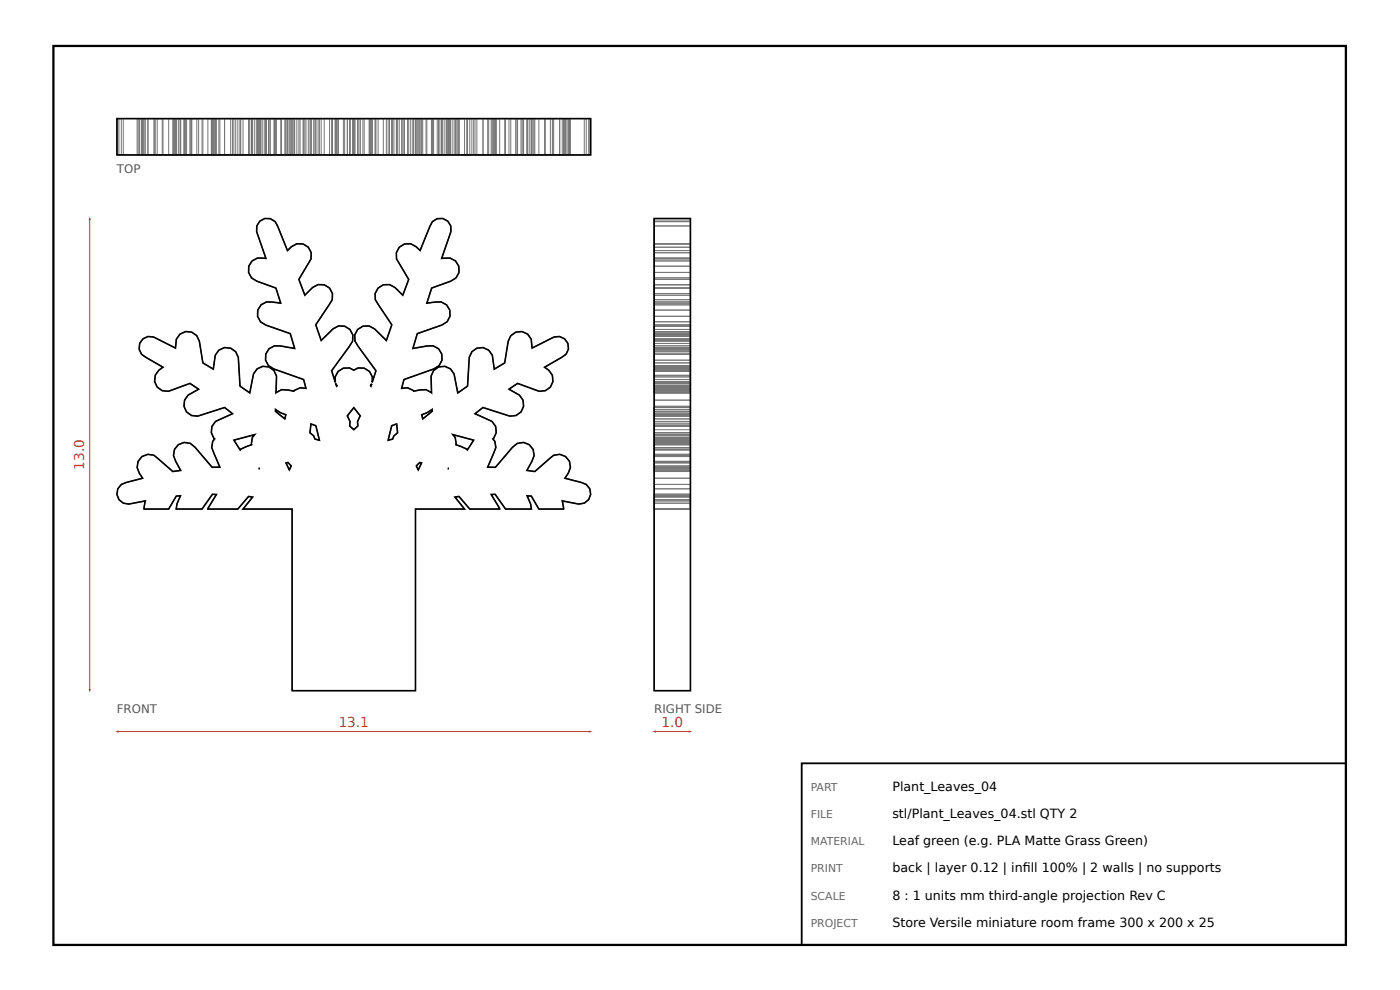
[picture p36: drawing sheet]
<svg xmlns="http://www.w3.org/2000/svg" width="297mm" height="210mm" viewBox="0 0 297 210" stroke-linecap="round" stroke-linejoin="round" font-family="sans-serif">
<defs><g id="words">
<g font-size="2.9" fill="#c0392b">
<text x="17.9" y="99.6" transform="rotate(-90 17.9 99.6)">13.0</text>
<text x="71.9" y="154.1">13.1</text>
<text x="140.3" y="154.1">1.0</text>
</g>
<g font-size="2.7">
<text x="189.3" y="167.6">Plant_Leaves_04</text>
<text x="189.3" y="173.4">stl/Plant_Leaves_04.stl QTY 2</text>
<text x="189.3" y="179.2">Leaf green (e.g. PLA Matte Grass Green)</text>
<text x="189.3" y="184.9">back | layer 0.12 | infll 100% | 2 walls | no supports</text>
<text x="217" y="184.9">i</text>
<text x="189.3" y="190.7">8 : 1 units mm third-angle projection Rev C</text>
<text x="189.3" y="196.5">Store Versile miniature room frame 300 x 200 x 25</text>
</g>
<g font-size="2.5" fill="#555">
<text x="24.8" y="36.7">TOP</text>
<text x="24.8" y="151.2">FRONT</text>
<text x="138.8" y="151.2">RIGHT SIDE</text>
</g>
<g font-size="2.3" fill="#666">
<text x="172" y="167.6">PART</text>
<text x="172" y="173.4">FILE</text>
<text x="172" y="179.2">MATERIAL</text>
<text x="172" y="184.9">PRINT</text>
<text x="172" y="190.7">SCALE</text>
<text x="172" y="196.5">PROJECT</text>
</g>
</g></defs>
<path d="M11.3 9.7h274.2v190.6h-274.2z" fill="none" stroke="#000" stroke-width=".48"/>
<g fill="none" stroke="#777" stroke-width=".21">
<path d="M24.8 25.1h100.5v7.7h-100.5zM25 25.1v7.7M25.2 25.1v7.7M25.7 25.1v7.7M26.2 25.1v7.7M29.1 25.1v7.7M29.3 25.1v7.7M29.5 25.1v7.7M29.6 25.1v7.7M30 25.1v7.7M30.1 25.1v7.7M30.3 25.1v7.7"/>
<path d="M30.5 25.1v7.7M30.8 25.1v7.7M31.4 25.1v7.7M32.7 25.1v7.7M32.8 25.1v7.7M32.9 25.1v7.7M33.4 25.1v7.7M34.4 25.1v7.7M34.6 25.1v7.7M35.8 25.1v7.7M36.7 25.1v7.7M36.8 25.1v7.7"/>
<path d="M37 25.1v7.7M37.2 25.1v7.7M37.4 25.1v7.7M37.8 25.1v7.7M38.2 25.1v7.7M38.3 25.1v7.7M39 25.1v7.7M39.1 25.1v7.7M39.2 25.1v7.7M39.4 25.1v7.7M39.6 25.1v7.7M40.3 25.1v7.7"/>
<path d="M40.4 25.1v7.7M40.6 25.1v7.7M40.7 25.1v7.7M41.8 25.1v7.7M42.1 25.1v7.7M42.9 25.1v7.7M43 25.1v7.7M44.1 25.1v7.7M44.8 25.1v7.7M44.9 25.1v7.7M45 25.1v7.7M45.1 25.1v7.7"/>
<path d="M45.3 25.1v7.7M45.4 25.1v7.7M45.6 25.1v7.7M45.7 25.1v7.7M45.9 25.1v7.7M46.4 25.1v7.7M46.6 25.1v7.7M47.6 25.1v7.7M48.9 25.1v7.7M49.3 25.1v7.7M49.6 25.1v7.7M50 25.1v7.7"/>
<path d="M50.4 25.1v7.7M50.9 25.1v7.7M51 25.1v7.7M51.1 25.1v7.7M51.6 25.1v7.7M52.7 25.1v7.7M52.8 25.1v7.7M53 25.1v7.7M53.4 25.1v7.7M53.5 25.1v7.7M53.6 25.1v7.7M54 25.1v7.7"/>
<path d="M54.5 25.1v7.7M54.6 25.1v7.7M54.7 25.1v7.7M54.9 25.1v7.7M55 25.1v7.7M55.1 25.1v7.7M55.3 25.1v7.7M55.4 25.1v7.7M55.7 25.1v7.7M56.2 25.1v7.7M56.3 25.1v7.7M56.4 25.1v7.7"/>
<path d="M56.5 25.1v7.7M57 25.1v7.7M57.4 25.1v7.7M58.1 25.1v7.7M58.2 25.1v7.7M58.4 25.1v7.7M58.5 25.1v7.7M59.6 25.1v7.7M59.7 25.1v7.7M60.4 25.1v7.7M60.6 25.1v7.7M60.7 25.1v7.7"/>
<path d="M61 25.1v7.7M61.1 25.1v7.7M61.4 25.1v7.7M61.6 25.1v7.7M61.8 25.1v7.7M62 25.1v7.7M62.3 25.1v7.7M62.5 25.1v7.7M63 25.1v7.7M63.4 25.1v7.7M63.7 25.1v7.7M64.3 25.1v7.7"/>
<path d="M64.4 25.1v7.7M64.7 25.1v7.7M64.9 25.1v7.7M65.4 25.1v7.7M65.8 25.1v7.7M66 25.1v7.7M66.5 25.1v7.7M66.8 25.1v7.7M67 25.1v7.7M67.5 25.1v7.7M67.8 25.1v7.7M68.1 25.1v7.7"/>
<path d="M68.8 25.1v7.7M69.9 25.1v7.7M70.4 25.1v7.7M70.5 25.1v7.7M71.1 25.1v7.7M71.3 25.1v7.7M71.4 25.1v7.7M71.5 25.1v7.7M71.7 25.1v7.7M71.8 25.1v7.7M72.8 25.1v7.7M73.1 25.1v7.7"/>
<path d="M73.7 25.1v7.7M74.2 25.1v7.7M74.8 25.1v7.7M75.1 25.1v7.7M75.3 25.1v7.7M75.8 25.1v7.7M75.9 25.1v7.7M76.4 25.1v7.7M77 25.1v7.7M77.3 25.1v7.7M78.3 25.1v7.7M78.4 25.1v7.7"/>
<path d="M78.6 25.1v7.7M78.7 25.1v7.7M78.9 25.1v7.7M79 25.1v7.7M79.6 25.1v7.7M79.8 25.1v7.7M80.2 25.1v7.7M81.3 25.1v7.7M82 25.1v7.7M82.3 25.1v7.7M82.6 25.1v7.7M83.1 25.1v7.7"/>
<path d="M83.3 25.1v7.7M83.6 25.1v7.7M84.1 25.1v7.7M84.4 25.1v7.7M84.7 25.1v7.7M85.2 25.1v7.7M85.5 25.1v7.7M85.7 25.1v7.7M85.8 25.1v7.7M86.5 25.1v7.7M86.7 25.1v7.7M87.1 25.1v7.7"/>
<path d="M87.6 25.1v7.7M87.7 25.1v7.7M87.8 25.1v7.7M88.1 25.1v7.7M88.3 25.1v7.7M88.5 25.1v7.7M88.7 25.1v7.7M89 25.1v7.7M89.1 25.1v7.7M89.4 25.1v7.7M89.5 25.1v7.7M89.7 25.1v7.7"/>
<path d="M90.4 25.1v7.7M90.6 25.1v7.7M91.5 25.1v7.7M91.6 25.1v7.7M91.7 25.1v7.7M91.9 25.1v7.7M92 25.1v7.7M92.8 25.1v7.7M93 25.1v7.7M93.1 25.1v7.7M93.6 25.1v7.7M93.7 25.1v7.7"/>
<path d="M93.8 25.1v7.7M93.9 25.1v7.7M94.4 25.1v7.7M94.7 25.1v7.7M94.9 25.1v7.7M95 25.1v7.7M95.1 25.1v7.7M95.2 25.1v7.7M95.4 25.1v7.7M95.5 25.1v7.7M95.6 25.1v7.7M96.1 25.1v7.7"/>
<path d="M96.5 25.1v7.7M96.6 25.1v7.7M96.7 25.1v7.7M96.8 25.1v7.7M97.1 25.1v7.7M97.3 25.1v7.7M97.4 25.1v7.7M98.6 25.1v7.7M99 25.1v7.7M99.2 25.1v7.7M99.7 25.1v7.7M100.1 25.1v7.7"/>
<path d="M100.5 25.1v7.7M100.8 25.1v7.7M101.2 25.1v7.7M102.5 25.1v7.7M103.5 25.1v7.7M103.7 25.1v7.7M104.2 25.1v7.7M104.4 25.1v7.7M104.6 25.1v7.7M104.7 25.1v7.7M104.9 25.1v7.7M105 25.1v7.7"/>
<path d="M105.1 25.1v7.7M105.2 25.1v7.7M105.3 25.1v7.7M106 25.1v7.7M107.1 25.1v7.7M107.3 25.1v7.7M108 25.1v7.7M108.4 25.1v7.7M109.4 25.1v7.7M109.5 25.1v7.7M109.8 25.1v7.7M110.5 25.1v7.7"/>
<path d="M110.7 25.1v7.7M111 25.1v7.7M111.1 25.1v7.7M111.8 25.1v7.7M111.9 25.1v7.7M112.3 25.1v7.7M112.7 25.1v7.7M112.9 25.1v7.7M113.1 25.1v7.7M113.3 25.1v7.7M113.5 25.1v7.7M114.3 25.1v7.7"/>
<path d="M115.5 25.1v7.7M115.7 25.1v7.7M116.8 25.1v7.7M117.2 25.1v7.7M117.3 25.1v7.7M117.5 25.1v7.7M118.7 25.1v7.7M118.8 25.1v7.7M119.3 25.1v7.7M119.6 25.1v7.7M119.8 25.1v7.7M120 25.1v7.7"/>
<path d="M120.1 25.1v7.7M120.5 25.1v7.7M120.6 25.1v7.7M120.8 25.1v7.7M121 25.1v7.7M124 25.1v7.7M124.4 25.1v7.7M124.9 25.1v7.7M125.1 25.1v7.7M138.8 46.3h7.7v100.1h-7.7zM138.8 46.9h7.7M138.8 46.4h7.7"/>
<path d="M138.8 57.8h7.7M138.8 58.9h7.7M138.8 54.8h7.7M138.8 53.1h7.7M138.8 51.7h7.7M138.8 53.6h7.7M138.8 52.4h7.7M138.8 47h7.7M138.8 47.9h7.7M138.8 56.4h7.7M138.8 55.3h7.7M138.8 54.7h7.7"/>
<path d="M138.8 59.2h7.7M138.8 54.9h7.7M138.8 79.9h7.7M138.8 74.6h7.7M138.8 73.7h7.7M138.8 73.8h7.7M138.8 77.9h7.7M138.8 71.3h7.7M138.8 72.8h7.7M138.8 75.1h7.7M138.8 78.5h7.7M138.8 77.8h7.7"/>
<path d="M138.8 79.6h7.7M138.8 74h7.7M138.8 71.8h7.7M138.8 70.3h7.7M138.8 71.2h7.7M138.8 70.4h7.7M138.8 70.8h7.7M138.8 71.9h7.7M138.8 76.9h7.7M138.8 67.1h7.7M138.8 68.2h7.7M138.8 78.3h7.7"/>
<path d="M138.8 74.2h7.7M138.8 77.7h7.7M138.8 78.2h7.7M138.8 72.3h7.7M138.8 71h7.7M138.8 69.1h7.7M138.8 76.4h7.7M138.8 77.5h7.7M138.8 73.9h7.7M138.8 73.3h7.7M138.8 65.7h7.7M138.8 64h7.7"/>
<path d="M138.8 64.6h7.7M138.8 64.3h7.7M138.8 70.7h7.7M138.8 78.7h7.7M138.8 61.1h7.7M138.8 62.6h7.7M138.8 60.3h7.7M138.8 63.5h7.7M138.8 62.2h7.7M138.8 68.9h7.7M138.8 72.2h7.7M138.8 69.8h7.7"/>
<path d="M138.8 69.2h7.7M138.8 78.6h7.7M138.8 78h7.7M49.6 93.3l4.4-1.2-.5 .7-.1 1.5-2.3 .9-.1 .2zM54.9 99.3h.1zM58.4 86.8l1.2 .7 1 .4-.2 .9-2-1.6zM58.4 86.8h.1M58.6 83.3l.1-3.6a2.54 2.54 0 0 0-2.3-2.1 2.54 2.54 0 0 0-2.6 1.7l-.8 4-2.1-1.4-.3-6.1a2.54 2.54 0 0 0-2.3-2.1 2.54 2.54 0 0 0-2.6 1.6l-.4 3-2.3-1.4-.7-4.5a2.54 2.54 0 0 0-2.3-2.1 2.54 2.54 0 0 0-2.6 1.6l-.2 1.9-4.6-2.3a2.31 2.31 0 0 0-3 1.3 2.31 2.31 0 0 0 1.4 3l3.6 2.1a2.67 2.67 0 0 0-1.8 2.4 2.67 2.67 0 0 0 1.6 2.5l1.3 .2 4.6-1.7 1.8 1.2-2.2 1.3a2.54 2.54 0 0 0-.7 3 2.54 2.54 0 0 0 2.8 1.4l5.6-1.8 1.7 1.3-2.4 1.1a2.5 2.5 0 0 0-2 1.7 2.5 2.5 0 0 0 .7 2.5l-.5 .6-.2 1.3 1.7 4.1-1.6 .1-3.6-4.3a2.54 2.54 0 0 0-3.6-.5 2.54 2.54 0 0 0-.5 3.5l1 1.9-1.6 .3-3-2.7a2.54 2.54 0 0 0-3.6-.5 2.54 2.54 0 0 0-.5 3.5l.7 1.1-3.4 .9a2.31 2.31 0 0 0-2.1 2.5 2.31 2.31 0 0 0 2.5 2.1l3.5-.7-.3 1.7h5.3l1.6-2.7 .9-.1-.8 1.7-.1 1.1h5.5l2.2-3.1h.8l-1.8 3.1h6.3l2.3-2.6 .9 .1-2 2.5h10.4v38.5h26.1v-38.5h10.5l-2.1-2.5 .9-.1 2.3 2.6h6.3l-1.8-3.1h.8l2.3 3.1h5.4l-.1-1.1-.8-1.7 .9 .1 1.6 2.7h5.3l-.3-1.7 3.5 .7a2.31 2.31 0 0 0 2.5-2.1 2.31 2.31 0 0 0-2-2.5l-3.5-.9 .7-1.1a2.54 2.54 0 0 0-.5-3.5 2.54 2.54 0 0 0-3.6 .5l-2.9 2.7-1.7-.3 1-1.9a2.55 2.55 0 0 0-.5-3.5 2.55 2.55 0 0 0-3.6 .5l-3.6 4.3-1.6-.1 1.7-4.1-.2-1.3-.4-.6a2.48 2.48 0 0 0 .6-2.5 2.48 2.48 0 0 0-2-1.7l-2.4-1.1 1.7-1.3 5.7 1.8a2.54 2.54 0 0 0 2.7-1.4 2.54 2.54 0 0 0-.7-3l-2.2-1.3 1.8-1.2 4.6 1.7a2.54 2.54 0 0 0 2.7-1.5 2.54 2.54 0 0 0-.7-3l-.9-.6 3.6-2.1a2.31 2.31 0 0 0 1.4-3 2.31 2.31 0 0 0-3-1.3l-4.6 2.3-.2-1.9a2.54 2.54 0 0 0-2.6-1.6 2.54 2.54 0 0 0-2.3 2.1l-.7 4.5-2.2 1.4-.5-3a2.54 2.54 0 0 0-2.6-1.6 2.54 2.54 0 0 0-2.2 2.1l-.4 6.1-2.1 1.4-.8-4a2.54 2.54 0 0 0-2.6-1.7 2.54 2.54 0 0 0-2.3 2.1l.2 3.6M58.6 83.2l1.1-.6 1.3 .1 1.3 .2 1.4-.7 1.2 .1-.5-1.8-6.3-2.3a2.54 2.54 0 0 1-1.7-3.1 2.54 2.54 0 0 1 3.2-1.7l2.9 .5-.9-3.2-5.2-1.8a2.54 2.54 0 0 1-1.7-3.2 2.54 2.54 0 0 1 3.1-1.7l1.8 .3-1.1-3.2-4-1.5a2.54 2.54 0 0 1-1.7-3.2 2.54 2.54 0 0 1 3.1-1.7l.5 .1-2-5.7a2.31 2.31 0 0 1 1.8-2.8 2.31 2.31 0 0 1 2.7 1.7l2.1 5.1 .8-.8a2.53 2.53 0 0 1 3.1-.3 2.53 2.53 0 0 1 1.1 2.9l-2.6 4.3 1.3 3.4 1.6-1.6a2.54 2.54 0 0 1 3.6 .1 2.54 2.54 0 0 1-.1 3.6l-2.8 4.2 1.1 3.3 2.5-2.5a2.54 2.54 0 0 1 3.6 .1 2.54 2.54 0 0 1-.1 3.6l-3.7 5.2 .7 2.5a2.47 2.47 0 0 1 1.1-2.7 2.47 2.47 0 0 1 2.9 .1 2.46 2.46 0 0 1 2.8-.1 2.46 2.46 0 0 1 1.1 2.7l.8-2.5-3.8-5.2a2.54 2.54 0 0 1-.1-3.6 2.54 2.54 0 0 1 3.6-.1l2.5 2.5 1.1-3.3-2.8-4.2a2.54 2.54 0 0 1-.1-3.6 2.54 2.54 0 0 1 3.6-.1l1.7 1.6 1.2-3.4-2.6-4.3a2.53 2.53 0 0 1 1.1-2.9 2.53 2.53 0 0 1 3.1 .3l.8 .8 2.1-5.1a2.31 2.31 0 0 1 2.7-1.7 2.31 2.31 0 0 1 1.8 2.8l-2 5.7a2.72 2.72 0 0 1 3.7 3l-.6 1.1-1.2 .7-4 1.5-1 3.2 1.7-.3a2.54 2.54 0 0 1 3.1 1.7 2.54 2.54 0 0 1-1.7 3.2l-5.2 1.8-.9 3.2 3-.5a2.54 2.54 0 0 1 3.1 1.7 2.54 2.54 0 0 1-1.7 3.1l-6.3 2.3-.5 1.8 1.3-.1 1.3 .7 1.3-.2 1.3-.1 1.1 .6M58.6 83.2v.1M60.7 98.1h.4l.7 .7-.4 .8zM66 89.9l1 .4 .8 3-1-.2-.3-.7-.7-.6z"/>
<path d="M71.3 81.4l.2 .4-.1 .1zM75.1 86.4l1.3 1.8-.6 1.2 .1 .9-.8 .8-.9-.8 .1-.9-.6-1.2zM78.9 81.4l-.2 .5-.1-.1zM83.1 90.3l1-.4 .3 1.9-.8 .6-.3 .7-1 .2zM89 98.1h.4l-.7 1.5-.4-.8zM89.5 87.9l1-.4 1.2-.7v.4l-2 1.6zM91.5 83.2l.1 .1M91.7 86.8h.1M95.1 99.3h.1zM96.1 92.1l4.4 1.2-1.3 2.1-.2-.2-2.3-.9-.1-1.5zM138.8 96.8h7.7M138.8 99.1h7.7"/>
<path d="M138.8 97.8h7.7M138.8 81.8h7.7M138.8 81.1h7.7M138.8 90.4h7.7M138.8 91.7h7.7M138.8 93h7.7M138.8 96.3h7.7M138.8 82.1h7.7M138.8 82.8h7.7M138.8 96.5h7.7M138.8 100h7.7M138.8 99.7h7.7"/>
<path d="M138.8 94h7.7M138.8 87.3h7.7M138.8 88.1h7.7M138.8 94.3h7.7M138.8 95.3h7.7M138.8 96.6h7.7M138.8 93.8h7.7M138.8 92.9h7.7M138.8 99h7.7M138.8 95.4h7.7M138.8 99.3h7.7M138.8 94.9h7.7"/>
<path d="M138.8 93.6h7.7M138.8 93.3h7.7M138.8 83.3h7.7M138.8 87.2h7.7M138.8 92.1h7.7M138.8 89.3h7.7M138.8 81.3h7.7M138.8 87.7h7.7M138.8 86.1h7.7M138.8 84.8h7.7M138.8 82.5h7.7M138.8 86.4h7.7"/>
<path d="M138.8 80.9h7.7M138.8 81.9h7.7M138.8 86.8h7.7M138.8 82.6h7.7M138.8 83.2h7.7M138.8 82.2h7.7M138.8 82.9h7.7M138.8 87.9h7.7M138.8 98.8h7.7M138.8 99.6h7.7M138.8 82.3h7.7M138.8 89.9h7.7"/>
<path d="M138.8 90.3h7.7M138.8 80.5h7.7M138.8 93.1h7.7M138.8 92.8h7.7M138.8 91.1h7.7M138.8 88.2h7.7M138.8 89.4h7.7M138.8 81.4h7.7M138.8 98.1h7.7M138.8 88.8h7.7M138.8 91.8h7.7M138.8 92.4h7.7"/>
<path d="M138.8 95.2h7.7M138.8 107.9h7.7M138.8 104.8h7.7M138.8 105.3h7.7M138.8 105.2h7.7M138.8 101.4h7.7M138.8 106.2h7.7M138.8 105.1h7.7M138.8 102.7h7.7M138.8 103.6h7.7M138.8 106.7h7.7M138.8 105.9h7.7"/>
<path d="M138.8 105.4h7.7"/>
</g>
<g fill="none" stroke="#000" stroke-width=".34">
<path d="M24.8 25.1h100.5v7.7h-100.5zM55.1 46.9a2.31 2.31 0 0 1 3.8 1.1l2.1 5.1 .8-.8a2.53 2.53 0 0 1 3.1-.3 2.53 2.53 0 0 1 1.1 2.9l-2.6 4.3 1.3 3.4 1.6-1.6a2.54 2.54 0 0 1 3.6 .1 2.54 2.54 0 0 1-.1 3.6l-2.8 4.2 1.1 3.3 2.5-2.5a2.54 2.54 0 0 1 3.6 .1 2.54 2.54 0 0 1-.1 3.6l-3.7 5.2 .7 2.5a2.47 2.47 0 0 1 1.1-2.7 2.47 2.47 0 0 1 2.9 .1 2.46 2.46 0 0 1 2.8-.1 2.46 2.46 0 0 1 1.1 2.7l.8-2.5-3.8-5.2a2.54 2.54 0 0 1-.1-3.6 2.54 2.54 0 0 1 3.6-.1l2.5 2.5 1.1-3.3-2.8-4.2a2.54 2.54 0 0 1-.1-3.6 2.54 2.54 0 0 1 3.6-.1l1.7 1.6 1.2-3.4-2.6-4.3a2.53 2.53 0 0 1 1.1-2.9 2.53 2.53 0 0 1 3.1 .3l.8 .8 2.1-5.1a2.31 2.31 0 0 1 2.7-1.7 2.31 2.31 0 0 1 1.8 2.8l-2 5.7a2.72 2.72 0 0 1 3.7 3l-.6 1.1-1.2 .7-4 1.5-1 3.2 1.7-.3a2.54 2.54 0 0 1 3.1 1.7 2.54 2.54 0 0 1-1.7 3.2l-5.2 1.8-.9 3.2 3-.5a2.54 2.54 0 0 1 3.1 1.7 2.54 2.54 0 0 1-1.7 3.1l-6.3 2.3-.5 1.8 1.3-.1 1.3 .7 1.3-.2 1.3-.1 1.2 .7-.1-2a2.65 2.65 0 0 1 .9-3.1 2.65 2.65 0 0 1 3.2 0l.7 1.1 .8 4 2.1-1.4 .4-6.1a2.54 2.54 0 0 1 2.2-2.1 2.54 2.54 0 0 1 2.6 1.6l.5 3 2.2-1.4 .7-4.5a2.54 2.54 0 0 1 2.3-2.1 2.54 2.54 0 0 1 2.6 1.6l.2 1.9 4.6-2.3a2.31 2.31 0 0 1 3 1.3 2.31 2.31 0 0 1-1.4 3l-3.6 2.1a2.67 2.67 0 0 1 1.8 2.4 2.67 2.67 0 0 1-1.6 2.5l-1.3 .2-4.6-1.7-1.8 1.2 2.2 1.3a2.54 2.54 0 0 1 .7 3 2.54 2.54 0 0 1-2.7 1.4l-5.7-1.8-1.7 1.3 2.4 1.1a2.55 2.55 0 0 1 1.4 4.2l.4 .6 .2 1.3-1.7 4.1 1.6 .1 3.6-4.3a2.55 2.55 0 0 1 3.6-.5 2.55 2.55 0 0 1 .5 3.5l-1 1.9 1.7 .3 2.9-2.7a2.54 2.54 0 0 1 3.6-.5 2.54 2.54 0 0 1 .5 3.5l-.7 1.1 3.5 .9a2.31 2.31 0 0 1 2 2.5 2.31 2.31 0 0 1-2.5 2.1l-3.5-.7 .3 1.7h-5.3l-1.6-2.7-.9-.1 .8 1.7 .1 1.1h-5.4l-2.3-3.1h-.8l1.8 3.1h-6.3l-2.3-2.6-.9 .1 2.1 2.5h-10.5v38.5h-26.1v-38.5h-10.4l2-2.5-.9-.1-2.3 2.6h-6.3l1.8-3.1h-.8l-2.2 3.1h-5.5l.1-1.1 .8-1.7-.9 .1-1.6 2.7h-5.3l.3-1.7-3.5 .7a2.31 2.31 0 0 1-2.5-2.1 2.31 2.31 0 0 1 2.1-2.5l3.4-.9-.7-1.1a2.54 2.54 0 0 1 .5-3.5 2.54 2.54 0 0 1 3.6 .5l3 2.7 1.6-.3-1-1.9a2.54 2.54 0 0 1 .5-3.5 2.54 2.54 0 0 1 3.6 .5l3.6 4.3 1.6-.1-1.2-2.9a2.39 2.39 0 0 1 .2-3.1 2.5 2.5 0 0 1-.7-2.5 2.5 2.5 0 0 1 2-1.7l2.4-1.1-1.7-1.3-5.6 1.8a2.54 2.54 0 0 1-2.8-1.4 2.54 2.54 0 0 1 .7-3l2.2-1.3-1.8-1.2-4.6 1.7a2.54 2.54 0 0 1-2.7-1.5 2.54 2.54 0 0 1 .7-3l.9-.6-3.6-2.1a2.31 2.31 0 0 1-1.4-3 2.31 2.31 0 0 1 3-1.3l4.6 2.3 .2-1.9a2.54 2.54 0 0 1 2.6-1.6 2.54 2.54 0 0 1 2.3 2.1l.7 4.5 2.3 1.4 .4-3a2.54 2.54 0 0 1 2.6-1.6 2.54 2.54 0 0 1 2.3 2.1l.3 6.1 2.1 1.4 .8-4a2.54 2.54 0 0 1 2.6-1.7 2.54 2.54 0 0 1 2.3 2.1l-.1 3.6a2.9 2.9 0 0 1 3.2-.5l.5 .1 1.4-.7 1.2 .1-.5-1.8-6.3-2.3a2.54 2.54 0 0 1-1.7-3.1 2.54 2.54 0 0 1 3.2-1.7l2.9 .5-.9-3.2-5.2-1.8a2.54 2.54 0 0 1-1.7-3.2 2.54 2.54 0 0 1 3.1-1.7l1.8 .3-1.1-3.2-4-1.5a2.54 2.54 0 0 1-1.7-3.2 2.54 2.54 0 0 1 3.1-1.7l.5 .1-2-5.7 .1-1.2zM138.8 46.3h7.7v100.1h-7.7zM49.6 93.3l4.4-1.2-.5 .7-.1 1.5-2.3 .9-.1 .2zM54.9 99.3h.1zM58.4 86.8l1.2 .7 1 .4-.2 .9-2-1.6zM60.7 98.1h.4l.7 .7-.4 .8zM66 89.9l1 .4 .8 3-1-.2-.3-.7-.7-.6zM71.3 81.4l.2 .4-.1 .1zM75.1 86.4l1.3 1.8-.6 1.2 .1 .9-.8 .8-.9-.8 .1-.9-.6-1.2zM78.9 81.4l-.2 .5-.1-.1zM83.1 90.3l1-.4 .3 1.9-.8 .6-.3 .7-1 .2z"/>
<path d="M89 98.1h.4l-.7 1.5-.4-.8zM89.5 87.9l1-.4 1.2-.7v.4l-2 1.6zM95.1 99.3h.1zM96.1 92.1l4.4 1.2-1.3 2.1-.2-.2-2.3-.9-.1-1.5z"/>
</g>
<path d="M24.8 155.1h100.5" fill="none" stroke="#c0392b" stroke-width=".21"/>
<g fill="#c0392b">
<path d="M24.4 155.1l.8-.2v.4z"/>
<path d="M124.9 154.9l.8 .2-.8 .2z"/>
</g>
<path d="M19 46.3v100.1" fill="none" stroke="#c0392b" stroke-width=".21"/>
<g fill="#c0392b">
<path d="M18.8 146h.5l-.3 .8z"/>
<path d="M19 45.9l.3 .8h-.5z"/>
</g>
<path d="M138.8 155.1h7.7" fill="none" stroke="#c0392b" stroke-width=".21"/>
<g fill="#c0392b">
<path d="M138.4 155.1l.8-.2v.4z"/>
<path d="M146.1 154.9l.8 .2-.8 .2z"/>
</g>
<path d="M170.1 161.8h115.4v38.5h-115.4z" fill="none" stroke="#000" stroke-width=".38"/>
<use href="#words"/>
</svg>
